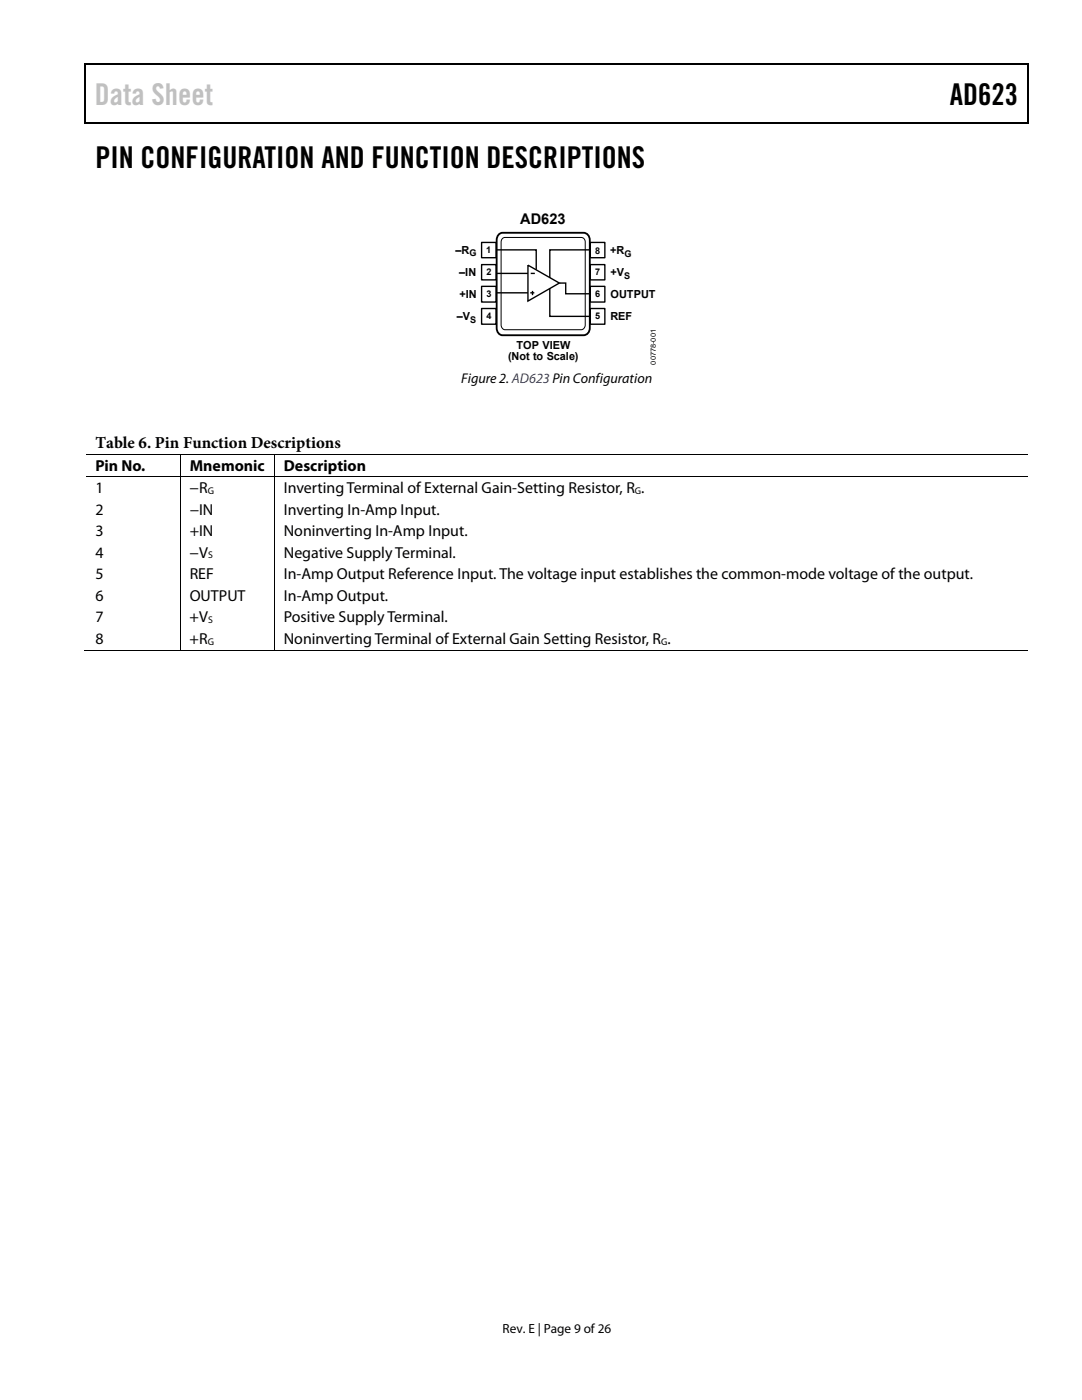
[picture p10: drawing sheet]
<svg xmlns="http://www.w3.org/2000/svg" width="216mm" height="279mm" viewBox="0 0 216 279" stroke-linecap="round" stroke-linejoin="round" font-family="sans-serif">
<defs><g id="words">
<text font-size="6" fill="#c0c0c0" x="18.9" y="21">Data Sheet</text>
<g font-size="6">
<text x="189.5" y="21">AD623</text>
<text x="19" y="33.6">PIN CONFIGURATION AND FUNCTION DESCRIPTIONS</text>
</g>
<text font-size="3.3" x="19" y="89.3">Table 6. Pin Function Descriptions</text>
<g font-size="3.2">
<text x="19" y="93.9">Pin No.</text>
<text x="37.9" y="93.9">Mnemonic</text>
<text x="56.7" y="93.9">Description</text>
<text x="19" y="98.4">1</text>
<text x="37.8" y="98.4">−R</text>
<text x="56.6" y="98.4">Inverting Terminal of External Gain-Setting Resistor, R .</text>
<text x="19" y="102.7">2</text>
<text x="19" y="107">3</text>
<text x="37.8" y="102.7">−IN</text>
<text x="37.8" y="107">+IN</text>
<text x="56.6" y="107">Noninverting In-Amp Input.</text>
<text x="56.6" y="102.7">Inverting In-Amp Input.</text>
<text x="19" y="111.3">4</text>
<text x="37.8" y="111.3">−V</text>
<text x="56.6" y="111.3">Negative Supply Terminal.</text>
<text x="19" y="115.6">5</text>
<text x="19" y="119.9">6</text>
<text x="37.8" y="115.6">REF</text>
<text x="37.8" y="119.9">OUTPUT</text>
<text x="56.6" y="115.6">In-Amp Output Reference Input. The voltage input establishes the common-mode voltage of the output.</text>
<text x="56.6" y="119.9">In-Amp Output.</text>
<text x="19" y="124.2">7</text>
<text x="37.8" y="124.2">+V</text>
<text x="56.6" y="124.2">Positive Supply Terminal.</text>
<text x="19" y="128.5">8</text>
<text x="37.8" y="128.5">+R</text>
<text x="56.6" y="128.5">Noninverting Terminal of External Gain Setting Resistor, R .</text>
</g>
<text font-size="2.9" x="103.8" y="44.8">AD623</text>
<text font-size="2.8" x="92" y="76.3">Figure 2. AD623 Pin Configuration</text>
<text font-size="2.6" x="100.3" y="266">Rev. E | Page 9 of 26</text>
<g font-size="2.2">
<text x="90.9" y="50.6">–R</text>
<text x="121.8" y="50.7">+R</text>
<text x="91.7" y="55.1">–IN</text>
<text x="91.7" y="59.5">+IN</text>
<text x="121.8" y="55.1">+V</text>
<text x="121.8" y="59.5">OUTPUT</text>
<text x="91.2" y="63.8">–V</text>
<text x="121.8" y="63.8">REF</text>
<text x="101.4" y="71.9">(Not to Scale)</text>
<text x="103.1" y="69.7">TOP VIEW</text>
</g>
<g font-size="1.9">
<text x="41.4" y="98.6">G</text>
<text x="126.7" y="98.6">G</text>
<text x="41.5" y="111.4">S</text>
<text x="41.5" y="124.3">S</text>
<text x="41.4" y="128.6">G</text>
<text x="131.9" y="128.6">G</text>
</g>
<g font-size="1.8">
<text x="93.7" y="51.2">G</text>
<text x="97" y="50.5">1</text>
<text x="118.8" y="50.6">8</text>
<text x="124.6" y="51.2">G</text>
<text x="97" y="54.9">2</text>
<text x="97" y="59.3">3</text>
<text x="118.8" y="59.4">6</text>
<text x="118.8" y="54.9">7</text>
<text x="124.6" y="55.6">S</text>
<text x="93.8" y="64.4">S</text>
<text x="97" y="63.7">4</text>
<text x="118.8" y="63.8">5</text>
</g>
<text font-size="1.5" x="130.8" y="72.7" transform="rotate(-90 130.8 72.7)">00778-001</text>
</g></defs>
<path d="M16.9 12.7h.2v1h-.2zM205.1 12.7h.2v1h-.2zM205.1 12.7h.2v.3h-.2zM82.3 24.4h.2v.3h-.2zM205.1 24.4h.2v.3h-.2z" fill="#000"/>
<path d="M16.9 12.8h188.2M17 13.7v11M205.2 13.7v11M205.1 24.5h-188.2" fill="none" stroke="#000" stroke-width=".25"/>
<path d="M99.1 49.9h7.9v3.9M117.7 49.9h-8v13.2h8" fill="none" stroke="#000" stroke-width=".27"/>
<path d="M105.3 52.9v7.2l6.3-3.6zM105.8 58.4h.8zM106.3 58.1v.8zM105.9 54.6h.8z" fill="#fff"/>
<g fill="none" stroke="#000" stroke-width=".27">
<path d="M96.1 48.4h2.9v3h-2.9zM96.1 52.8h2.9v3.1h-2.9zM96.1 57.1h2.9v3.2h-2.9zM99 58.4h6.3M99.1 54.6h6.2M105.3 52.9l6.3 3.6-6.3 3.6zM105.8 58.4h.8M105.9 54.6h.8M106.3 58.1v.8M111.6 56.5h1.3v2.1h4.8M117.8 48.4h2.9v3h-2.9zM117.8 52.8h2.9v3.1h-2.9z"/>
<path d="M117.8 57.1h2.9v3.2h-2.9zM96.1 61.6h2.9v3.1h-2.9zM117.8 61.6h2.9v3.1h-2.9z"/>
</g>
<path d="M99.6 46.7l.7-.2h14.5a3.7 3.7 0 0 1 2.4 .2l.4 .8 .1 .4v17.1a1.57 1.57 0 0 1-1.3 1.9h-14.5a3.3 3.3 0 0 1-2.3-.3l-.4-.7-.1-.5v-15.7a4.2 4.2 0 0 1 .5-3z" fill="none" stroke="#000" stroke-width=".37"/>
<path d="M100.2 47.6l.5-.2h14.2a1.65 1.65 0 0 1 1.8 .5l.1 17a.91 .91 0 0 1-.8 .9h-14.7a1.02 1.02 0 0 1-1.3-.9v-15a3.7 3.7 0 0 1 .2-2.3zM17.1 90.7h188M17.1 95.2h188M35.9 90.7v4.4M35.9 95.2v34.6M54.7 90.7v4.4M54.7 95.2v34.6M16.9 129.7h19M36 129.7h18.7M54.8 129.7h150.3" fill="none" stroke="#000" stroke-width=".2"/>
<use href="#words"/>
</svg>
